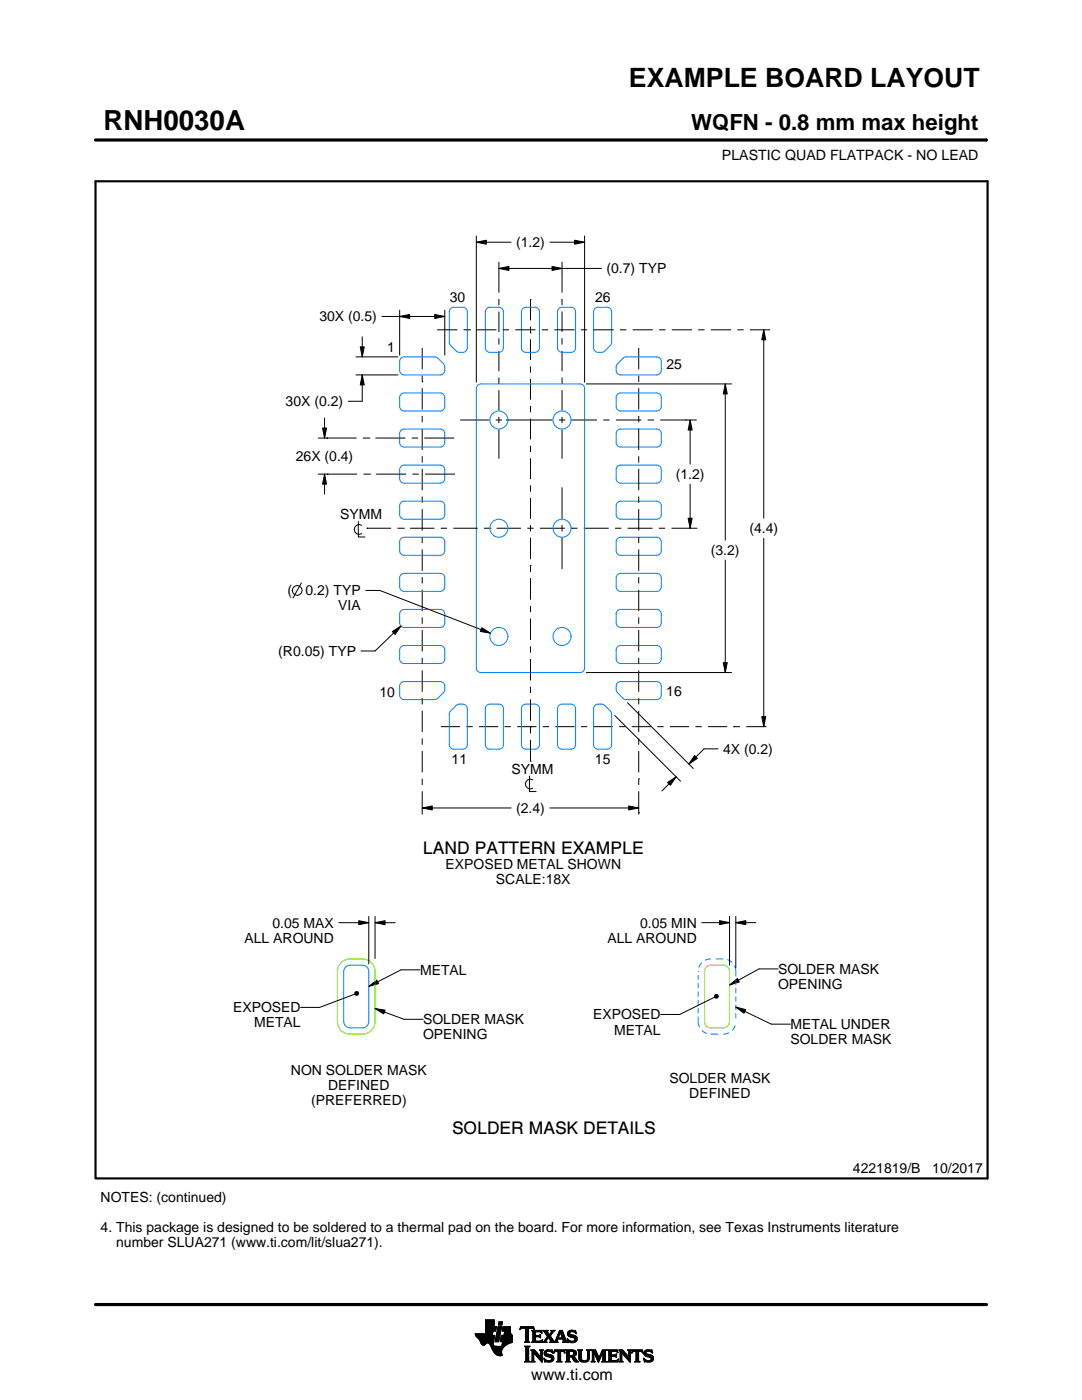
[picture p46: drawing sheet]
<svg xmlns="http://www.w3.org/2000/svg" width="216mm" height="279mm" viewBox="0 0 216 279" stroke-linecap="round" stroke-linejoin="round" font-family="sans-serif">
<defs><g id="words">
<text font-size="5.5" x="20.6" y="26">RNH0030A</text>
<text font-size="5.3" x="125.5" y="17.4">EXAMPLE BOARD LAYOUT</text>
<text font-size="4.4" x="137.9" y="26">WQFN - 0.8 mm max height</text>
<g font-size="3.5">
<text x="84.4" y="170.4">LAND PATTERN EXAMPLE</text>
<text x="90.2" y="226.4">SOLDER MASK DETAILS</text>
</g>
<text font-size="3.2" x="106" y="275.3">www.ti.com</text>
<g font-size="2.8">
<text x="144.1" y="32">PLASTIC QUAD FLATPACK - NO LEAD</text>
<text x="103" y="49.3">(1.2)</text>
<text x="121" y="54.6">(0.7) TYP</text>
<text x="63.7" y="64.2">30X (0.5)</text>
<text x="89.8" y="60.4">30</text>
<text x="118.7" y="60.3">26</text>
<text x="77.2" y="70.2">1</text>
<text x="133" y="73.6">25</text>
<text x="57" y="81.1">30X (0.2)</text>
<text x="59" y="92">26X (0.4)</text>
<text x="134.8" y="95.6">(1.2)</text>
<text x="67.9" y="103.7">SYMM</text>
<text x="149.5" y="106.4">(4.4)</text>
<text x="141.8" y="110.8">(3.2)</text>
<text x="57.4" y="118.8">(</text>
<text x="61" y="118.8">0.2) TYP</text>
<text x="67.5" y="121.8">VIA</text>
<text x="55.5" y="130.9">(R0.05) TYP</text>
<text x="75.7" y="139">10</text>
<text x="133" y="138.9">16</text>
<text x="90.1" y="152.5">11</text>
<text x="102" y="154.5">SYMM</text>
<text x="118.7" y="152.5">15</text>
<text x="144.3" y="150.4">4X (0.2)</text>
<text x="103" y="162.2">(2.4)</text>
<text x="88.9" y="173.5">EXPOSED METAL SHOWN</text>
<text x="99" y="176.5">SCALE:18X</text>
<text x="54.4" y="185.1">0.05 MAX</text>
<text x="127.7" y="185.1">0.05 MIN</text>
<text x="48.8" y="188.1">ALL AROUND</text>
<text x="121.2" y="188.1">ALL AROUND</text>
<text x="83.8" y="194.6">METAL</text>
<text x="155.3" y="194.4">SOLDER MASK</text>
<text x="155.3" y="197.4">OPENING</text>
<text x="46.5" y="202">EXPOSED</text>
<text x="118.3" y="203.5">EXPOSED</text>
<text x="50.7" y="205">METAL</text>
<text x="84.4" y="204.4">SOLDER MASK</text>
<text x="84.4" y="207.4">OPENING</text>
<text x="122.5" y="206.5">METAL</text>
<text x="157.7" y="205.4">METAL UNDER</text>
<text x="157.7" y="208.4">SOLDER MASK</text>
<text x="58" y="214.6">NON SOLDER MASK</text>
<text x="62.1" y="220.6">(PREFERRED)</text>
<text x="65.5" y="217.6">DEFINED</text>
<text x="133.6" y="216.2">SOLDER MASK</text>
<text x="137.5" y="219.2">DEFINED</text>
<text x="20.1" y="239.9">NOTES: (continued)</text>
<text x="170.2" y="234.2">4221819/B</text>
<text x="186" y="234.2">10/2017</text>
<text x="20.1" y="245.9">4. This package is designed to be soldered to a thermal pad on the board. For more information, see Texas Instruments literature</text>
<text x="23.2" y="248.9">number SLUA271 (www.ti.com/lit/slua271).</text>
</g>
</g></defs>
<g fill="none" stroke="#000" stroke-width=".2">
<path d="M19.1 27.9h177.7M196.8 27.7v.5M95 48.3l2-.4v.8zM95 47.1v29.2M95 48.3h7M99.5 53.6l2-.4v.8zM99.5 52.3v6.1M99.5 59.7v1.2M99.5 53.6h20.5M105.8 59.8h.1M105.8 59.8v4.1M109.7 48.3h6.9"/>
<path d="M110.1 53.2l2 .4-2 .4zM112.1 52.3v6.1M112.1 59.7v1.2M114.6 47.9l2 .4-2 .4zM116.6 47.1v29.2M71 74.8h8.4M71 71.2h8.4M71.9 69.2h.8l-.4 2zM72.3 74.8l.4 2h-.8zM72.3 67.2v4M72.3 74.8v5.3h-2.8M76.2 63.2h12.5"/>
<path d="M79.7 63.2l2-.4v.8zM79.7 61.9v9M84.2 76.2h.1M84.2 69.4v4.3M84.2 75v1.2M84.2 77.5v4.2M86.7 62.8l2 .4-2 .4zM87.2 65.8h4M88.7 61.9v9M92.5 65.8h1.3M93.8 65.8h.1M95 65.8h4.1"/>
<path d="M99.5 62.2v4.1M99.5 67.5v1.3M99.5 70v4.1M99.5 75.4v1.2M99.5 77.9v4M100.3 65.8h1.3M102.8 65.8h4.1M105.8 66.4h.1M105.8 65.2v1.2M105.8 67.7v4.2M105.8 73.1v1.3M105.8 75.6v4.2"/>
<path d="M108.1 65.8h1.3M110.6 65.8h4.1M112.1 62.2v4M112.1 67.5v1.3M112.1 70v4.1M112.1 75.3v1.3M112.1 77.9v4M115.9 65.8h1.3M117 76.6h29M118.4 65.8h4.1M123.7 65.8h1.3M126.2 65.8h4.1"/>
<path d="M127.4 69.4v4.3M127.4 75v1.2M127.4 77.5v4.2M131.5 65.8h1.3M134 65.8h4.1M139.3 65.8h1.3M141.8 65.8h4.1M144.7 76.6l.4 2h-.8zM144.7 76.6v31.2M147.1 65.8h1.3M149.6 65.8h4.1M152.4 65.8l.4 2h-.8z"/>
<path d="M152.4 65.8v37.6M63.5 87.4h7.6M63.5 94.6h7.8M64.4 85.4h.8l-.4 2zM64.8 94.6l.4 2h-.8zM64.8 83.4v4M64.8 94.6v4M65.2 87.4h.1M65.3 94.6h.1M72.4 87.4h1.3M72.5 94.6h1.3M73.7 87.4h.1"/>
<path d="M73.8 94.6h.1M74.9 87.4h6M75.1 94.6h5.9M82.2 87.4h1.2M82.3 94.6h1.3M84.2 83v1.3M84.2 85.5v4.3M84.2 91.1v1.2M84.2 93.6v4.2M84.2 99.1v1.3M84.7 87.4h5.9M84.8 94.6h6"/>
<path d="M91.8 83.8h5.9M98.9 83.8h1.3M99.5 83.2v1.3M99.5 85.7v5.8M100.9 83.8h9.4M105.8 81v1.3M105.8 83.5v4.2M105.8 89v1.2M105.8 91.5v4.1M105.8 96.9v1.2M105.8 99.4v4.1M111.5 83.8h1.3"/>
<path d="M112.1 83.2v1.3M112.1 85.7v5.9M112.1 97.3v6.2M114 83.8h5.1M120.4 83.8h1.2M122.9 83.8h5.1M127.4 83v1.3M127.4 85.5v4.3M127.4 91.1v1.2M127.4 93.6v4.2M127.4 99.1v1.3M129.2 83.8h1.3"/>
<path d="M131.7 83.8h7.3M136.8 83.8h.1M137.7 83.8l.4 2h-.8zM137.7 83.8v8.8M137.7 96.6v8.8M60.1 116.3l-1.6 3M71.5 104.1v3.1h1.3M72.2 104.8a.98 .98 0 0 0-1.5 .9 .98 .98 0 0 0 1.5 .8M73 117.8h2.8l22.1 8.6M73.2 105.4h.1M73.2 105.4h4.8M79.3 105.4h1.3"/>
<path d="M80.6 105.4h.1M81.8 105.4h4.9M84.2 101.6v4.3M84.2 107.1v1.3M84.2 109.7v4.2M84.2 115.2v1.2M84.2 117.7v4.3M87.9 105.4h1.3M90.5 105.4h4.8M96.6 105.4h1.2M97.8 105.4h.1M99.1 105.4h4.9"/>
<path d="M105.2 105.4h1.3M105.8 112.9h.1M105.8 104.8v1.3M105.8 107.3v4.3M105.8 112.9v1.2M105.8 115.4v4.3M107.7 105.4h5M112.1 104.8v1.3M112.1 107.3v6.3M114 105.4h.1M114 105.4h1.2M116.5 105.4h5"/>
<path d="M122.7 105.4h1.3M125.2 105.4h5M127.4 101.6v4.3M127.4 107.1v1.3M127.4 109.7v4.2M127.4 115.2v1.2M127.4 117.7v4.3M131.5 105.4h1.2M134 105.4h5M137.3 103.4h.8l-.4 2zM139 105.4h.1M144.7 111.8v22.4"/>
<path d="M152.4 107.4v37.6M78.3 126l1.7-1.1-1.2 1.7zM80 124.9l-5.2 5h-2.8M84.2 123.2v1.3M84.2 125.7v4.3M84.2 131.3v1.2M84.2 133.8v4.3M84.2 139.3v1.3M96.1 125.3l1.8 1.1-2-.4zM105.8 120.9v1.3M105.8 123.4v4.3M105.8 129v1.2"/>
<path d="M105.8 131.5v4.3M105.8 137.1v1.2M105.8 139.6v4.3M117 134.2h29M127.4 123.2v1.3M127.4 125.7v4.3M127.4 131.3v1.2M127.4 133.8v4.3M127.4 139.3v1.3M144.3 132.2h.8l-.4 2zM84.2 141.8v4.3M84.2 147.4v1.2"/>
<path d="M84.2 149.9v4.2M84.2 155.4v1.3M84.2 157.9v4.6M88 145h3.8M93.1 145h1.2M95.6 145h3.8M100.7 145h1.2M103.2 145h3.8M105.6 154.9v3.1h1.4M105.8 145.1h.1M105.8 151.9h.1M105.8 145.1v1.3"/>
<path d="M105.8 147.6v4.3M106.3 155.6a.98 .98 0 0 0-1.5 .9 .98 .98 0 0 0 1.5 .8M108.3 145h1.3M110.8 145h3.9M115.9 145h1.3M118.4 145h3.9M122.7 142.8l13.1 13.1M123.5 145h1.3M125.2 140.2l13.1 13.2M126 145h3.9M127.4 155.4h.1M127.4 141.8v4.3"/>
<path d="M127.4 147.4v1.2M127.4 149.9v4.3M127.4 155.4v1.3M127.4 157.9v4.6M131.1 145h1.3M133.2 156.2l1.7-1.2-1.1 1.7zM133.7 145h3.8M134.9 155l-2.8 2.9M138.6 150.8l.6 .6-1.7 1.1zM138.8 145h1.2M141.3 145h3.8M143.3 149.4h-2.8l-3 3.1"/>
<path d="M146.4 145h.1M146.4 145h1.2M148.9 145h3.8M152 143h.8l-.4 2zM152.7 145h.1M84.2 161.2l2-.4v.8zM84.2 161.2h17.8M109.7 161.2h17.7M125.4 160.8l2 .4-2 .4zM127.4 162.2h.1M67.6 184.1h6M70.8 198.4l-7 2.6h-3.8"/>
<path d="M70.8 198.1l.3-.2h.3l.2 .4-.2 .3h-.3l-.3-.2zM71.6 183.7l2 .4-2 .4zM73.6 196.9l1.6-1.3 .3 .7zM73.6 182.9v9.5M74.8 184.1l2-.4v.8zM74.8 184.1h4M74.8 182.9v8.4M83.8 193.6h-3.8l-6.4 3.3M140 184.1h5.6M142.6 198.7l.3-.3 .3 .1 .1 .3-.1 .3-.3 .1-.3-.2zM142.6 199l-7 3.5h-3.8M143.6 183.7l2 .4-2 .4z"/>
<path d="M145.6 196.6l1.5-1.3 .4 .7zM145.6 182.9v9.7M146.8 184.1l2-.4v.8zM146.8 182.9v10.2M146.8 184.1h4M155.3 193.4h-3.8l-5.9 3.2M74.8 201.3l2 .3-.2 .8zM74.8 201.3l5.8 2.1h3.8M146.8 201l2 .5-.3 .7zM146.8 201l7.1 3.4h3.8M94.8 266.2h3.5M94.8 266.3h3.5"/>
<path d="M94.9 266.4h3.3M94.9 266.5h3.8l-.2 1.2M94.9 266.5h3.8M95 266.6h3.7M95 266.7h3.7M95.1 266.8h3.6M95.2 266.9h3.4M95.3 267h3.3M95.4 267.1h3.2M95.5 267.2h3.1M95.6 267.3h3M95.7 267.4h2.8"/>
<path d="M95.7 267.5h2.8M95.8 267.6h2.7M95.8 267.7h2.7M95.9 267.8h2.6M95.9 267.9h2.5M95.9 268h2.5M96 268h1.1M96 268.1h1M96.1 268.2h.8M96.1 268.3h.7M96.2 268.4h.6M96.3 268.4h.4"/>
<path d="M96.9 266.1h1.4M96.9 266h1.4M96.9 265.9h1.4M96.9 265.8h1.5M96.9 265.7h1.5M96.9 264.7l2.2 .1-.2 .9h-.5l-.2 .8M96.9 265.6h2M96.9 265.5h2M96.9 265.4h2M96.9 265.3h2.1M96.9 265.2h2.1M96.9 265.1h2.1"/>
<path d="M96.9 265h2.1M96.9 264.9h2.1M96.9 264.8h2.2M96.9 264.6h1.7M96.9 264.5h1.7M96.9 264.4h1.7M96.9 264.3h1.7M96.9 264.2h1.7M96.9 264.1h1.7M96.9 264h1.7M96.9 263.9h1.7M96.9 263.8h1.7"/>
<path d="M96.9 263.7h1.7M96.9 263.6h1.7M96.9 263.5h1.7M96.9 263.4h1.7M97.5 268h.9M97.6 268.1h.8M97.7 268.2h.7M97.7 268.3h.7M97.8 268.4h.6M97.9 268.5h.6M97.9 268.6h.7M98 268.7h1.1"/>
<path d="M98 268.8h2.6M98 268.8h2.5M98.1 268.9h2.3M98.1 269h2.3M98.1 269.1h2.2M98.2 269.2h2.1M98.2 269.2h2M98.2 269.3h2M98.3 269.4h1.9M98.3 269.5h1.8M98.4 269.6h1.7M98.4 268v.4l.3 .2 2 .1"/>
<path d="M98.5 269.7h1.6M98.5 267.7l-.1 .3M98.5 269.8h1.6M98.6 269.9h1.5M98.6 264.8v-1.4h-1.7v2.8h-2.1l.1 .3 .8 .9 .6 1h.4l.5-.4 .4 .1 1 1.8 .8 .6h.8l-.1-1.1 .8-.9M98.6 270h1.5M98.7 270h1.4M98.8 270.1h1.3M98.8 267.7h.7M98.8 267.6h.7M98.8 267.5h.7M98.9 270.2h1.2"/>
<path d="M98.9 267.4h.7M98.9 267.3h.7M98.9 267.2h.7M98.9 267.1h.7M98.9 267h.7M98.9 270.3h1.3M99 266.9h.6M99 266.9h.7M99 266.8h.7M99 266.7h.7M99 266.6h.7M99 266.5h.7"/>
<path d="M99.1 270.4h1.1M99.1 266.4h.7M99.1 266.3h.7M99.1 266.2h.7M99.1 266.1h.7M99.1 266h.7M99.2 265.9h.7M99.2 265.8h.7M99.2 270.4h1M99.2 265.7h.7M99.2 265.6h.7M99.2 265.5h.7"/>
<path d="M99.3 265.4h.6M99.3 265.4h.7M99.3 265.3h.7M99.3 265.2h.7M99.3 265.1h.7M99.3 265h.7M99.4 270.5h.8M99.4 264.9h.7M99.4 264.8h.7M99.4 264.8h.7l-.6 3h-.7zM99.4 264.5l.2-.7h.7l-.2 .7h-.7M99.5 264.4h.6"/>
<path d="M99.5 264.3h.7M99.5 264.2h.7M99.5 264.1h.7M99.5 264h.7M99.5 263.9h.7M99.6 263.8h.7M99.8 270.6h.1M99.8 267.7h2.4M99.8 267.6h2.4M99.8 267.5h2.4M99.9 267.4h2.3M99.9 267.3h2.3"/>
<path d="M99.9 267.2h2.3M99.9 267.1h2.3M99.9 267h2.3M99.9 266.9h2.3M100 266.9h2.2M100 266.8h2.2M100 266.7h2.2M100 266.6h2.2M100 266.5h2.2M100.1 268.6h.7M100.2 268.5h.7M100.2 268.4h.8"/>
<path d="M100.2 268.4h.9M100.2 268.3h1M100.2 268.2h1.2M100.2 265.6h1.6M100.2 268.1h1.4M100.2 265.5h1.6M100.2 268h1.6M100.3 265.4h1.5M100.3 268h1.7M100.3 267.9h1.9M100.3 265.3h1.5M100.3 267.8h1.9"/>
<path d="M100.3 265.2h1.5M100.3 265.1h1.5M100.3 265h1.5M100.4 264.9h1.4M100.4 264.8h1.4M100.6 266.5l.1-.8h-.5l.2-.9h1.4l.1 1.1 .3 .6v1.4l-1.3 .6M100.6 266.4h1.5M100.6 266.3h1.4M100.6 266.2h1.4M100.6 266.1h1.3M100.7 266h1.2M100.7 265.9h1.2"/>
<path d="M100.7 265.8h1.1M100.7 265.7h1.1M102.2 266.5h-2.2l-.2 1.1 .1 .2h.4l-.2 .9M103.7 265.3h.1M103.8 265.2h.2M103.8 265h2.8M103.8 264.9h2.7M103.9 264.8h2.6M104.7 267.8h1M104.7 271.8h1.1M104.7 268.7h1M104.8 267.7h.7"/>
<path d="M104.8 271.7h.8M104.9 265.2h.6M104.9 268.9h.6M104.9 267.6h.6M104.9 267.5l-.2 .3M104.9 267.5h.6M104.9 267.4h.6M104.9 267.3h.6M104.9 267.2h.6M104.9 267.1h.6M104.9 267h.6M104.9 266.8h.6"/>
<path d="M104.9 266.7h.6M104.9 266.6h.6M104.9 266.5h.6M104.9 266.4h.6M104.9 266.3h.6M104.9 266.2h.6M104.9 266.1h.6M104.9 265.9h.6M104.9 265.8h.6M104.9 265.7h.6M104.9 265.6h.6M104.9 265.5h.6"/>
<path d="M104.9 265.4h.6M104.9 265.3h.6M104.9 271.5h.6M104.9 269h.6M104.9 271.4h.6M104.9 271.4v-2.4l-.2-.4h1.1l-.3 .4v2.4M104.9 271.4l-.2 .4h1.1l-.3-.4M104.9 271.3h.6M104.9 271.2h.6M104.9 271.1h.6M104.9 271h.6M104.9 270.9h.6"/>
<path d="M104.9 270.8h.6M104.9 270.6h.6M104.9 270.5h.6M104.9 270.4h.6M104.9 270.3h.6M104.9 270.2h.6M104.9 270.1h.6M104.9 270h.6M104.9 269.9h.6M104.9 269.8h.6M104.9 269.6h.6M104.9 269.5h.6"/>
<path d="M104.9 269.4h.6M104.9 269.3h.6M104.9 269.2h.6M104.9 269.1h.6M105.5 267.5l.2 .3M105.5 267.5v-2.3l.7-.1 .4 .3-.1-.6h-2.6l-.1 .6 .4-.3 .7 .1v2.3M105.7 267.8h-1M105.9 271.8h.8M105.9 269.4h.8M106.1 269.5h.7M106.1 267.8h2M106.1 271.7h.5"/>
<path d="M106.2 269.6h.7M106.2 271.5h.3M106.2 265.6h1.8M106.2 269.8h.8M106.2 271.4h.3M106.2 271.4l-.3 .4h.8l-.2-.4M106.2 271.3h.3M106.2 271.2h.3M106.2 271.1h.3M106.2 271h.3M106.2 270.9h.3M106.2 270.8h.3"/>
<path d="M106.2 270.6h.3M106.2 270.5h.3M106.2 270.4h.3M106.2 270.3h.3M106.2 270.2h.3M106.2 270.1h.3M106.2 270h1M106.2 269.9h.9M106.2 269.8v1.6M106.2 269.8l-.3-.4h.8l1.2 1.4M106.3 267.7h1.8M106.3 265.7h1.8"/>
<path d="M106.3 267.6h.6M106.3 265.8h.6M106.3 267.5l-.2 .3M106.3 267.5h.5M106.3 267.4h.5M106.3 267.3h.5M106.3 267.2h.5M106.3 267.1h.5M106.3 267h.5M106.3 266.8h.5M106.3 266.7h1.6M106.3 266.6h1.6"/>
<path d="M106.3 266.5h.5M106.3 266.4h.5M106.3 266.3h.5M106.3 266.2h.5M106.3 266.1h.5M106.3 265.9h.5M106.4 265.2h.2M106.5 270h.1M106.5 270v1.4M106.5 265.3h.1M106.6 270.1h.7M106.7 270.2h.7"/>
<path d="M106.8 270.3h.7M106.8 265.9l.2-.1h.6l.6 .2-.2-.5h-1.9l.2 .3v1.7M106.8 265.9v.6h.8l.3-.2v.7M106.9 270.4h.7M107 270.5h.7M107.1 270.6h.7M107.2 270.8h1M107.3 270.9h.9M107.4 271h.8M107.5 271.1h.7M107.6 271.2h.6M107.6 266.5h.3"/>
<path d="M107.7 271.3h.5M107.7 269.4h.7M107.7 266.8h.2M107.7 267.6h.5M107.8 266.4h.1M107.8 271.4h.4M107.8 267h.1M107.8 265.8h.3M107.8 269.5h.5M107.9 271.5h.3M107.9 269.6h.3M107.9 267l-.3-.2h-.8l.1 .8h.9l.5-.2"/>
<path d="M107.9 269.8h.3M107.9 270.6h.3M107.9 270.5h.3M107.9 270.4h.3M107.9 270.3h.3M107.9 270.2h.3M107.9 270.1h.3M107.9 270h.3M107.9 269.9h.3M107.9 269.8v1M107.9 269.8l-.2-.4h.7l-.2 .4M108 271.7h.2"/>
<path d="M108 265.9h.1M108 267.5h.2M108.1 271.8h.1M108.1 266.1h.1M108.2 267.4h.1M108.2 269.8v2.1l-1.7-1.9M108.2 267.8h.9M108.3 267.4l-.2 .5-2-.1M108.3 265.6h1M108.5 267.7h.5M108.5 271.1l.8 .4h.5l.2-.2-.1-.3-1-.4-.3-.3 .1-.7 .8-.2 .5 .1 .2-.1 .1 .6-.9-.3-.3 .1-.1 .3 1.3 .4 .2 .6M108.5 271.1h.1"/>
<path d="M108.5 265.7h.7M108.5 271.2h.2M108.6 271.3h.2M108.6 270.1h.4M108.6 270h.4M108.6 270.2h.6M108.6 267.6h.4M108.6 271.4h.4M108.6 269.9h.4M108.6 270.3h1M108.6 265.8h.7M108.6 271.5h.8"/>
<path d="M108.6 269.8h.5M108.7 271.7h1.5M108.7 270.4h1.3M108.7 267.5h.3M108.7 271.8h.1M108.7 265.9h.6M108.7 269.6h1.5M108.8 267.4h.3M108.8 270.5h1.5M108.8 266.1h.6M108.8 269.5h1.4M108.8 267.3h.4"/>
<path d="M108.9 266.2h.6M108.9 267.2h.4M108.9 266.3h.6M108.9 270.6h1.5M109 267.1h.3M109 266.4h1M109.1 271.8h.9M109.1 269.4h.7M109.1 267h.9M109.1 266.5h.8M109.1 267.8h-.9M109.2 266.8h.8"/>
<path d="M109.2 266.6h.6M109.2 266.7h.7M109.2 266.7l-.6 .9-.4 .2M109.3 270.8h1.1M109.5 267.1h.6M109.6 267.2h.6M109.7 271.5h.7M109.7 267.3h.6M109.7 267.8l.2-.1-.5-.8-.4 .8 .1 .1M109.7 267.8h1.6M109.7 266.3h.4M109.7 267.4h.6"/>
<path d="M109.8 270.9h.7M109.8 266.2h.3M109.8 266.6l.9 1.2 1-2.3h.5l.8 2.1 .3 .2M109.8 267.5h.6M109.9 266.1h.3M109.9 269.8h.4M109.9 267.6h.6M109.9 267.7h.7M109.9 271.4h.5M109.9 265.9h.4M110 271h.5M110 265.6h.7"/>
<path d="M110 265.9l-.4 .5-.4-.6 .2-.3h-1.1l.9 1.2M110 265.9l.1-.2-.2-.2h.8l-.9 1.1M110 271.3h.5M110 265.8h.4M110 271.1h.5M110 271.2h.5M110.1 269.4h.1M110.1 265.7h.4M110.1 269.9h.2M110.2 270h.1M110.5 270h.1M110.5 269.9h.2"/>
<path d="M110.5 271.1l-.3 .6-.7 .2-.6-.2-.2 .1-.2-.7M110.5 269.8h.3M110.6 269.6h2.1M110.6 269.5h2M110.6 269.4h2M110.7 267.7h.5M110.8 267.6h.4M110.9 267.5h.3M110.9 267.4h.3M111 267.3h.3M111 267.2h1.8M111 267.1h1.8"/>
<path d="M111.1 267h.3M111.1 271.8h1M111.1 266.8h.4M111.2 266.7h.3M111.2 267.5l.1-.2h1l.1 .2M111.2 267.5v.3h.1M111.2 266.6h.3M111.3 266.5h.3M111.3 271.7h.6M111.3 266.4h.3M111.3 271.5h.6M111.3 267.8h-1.6"/>
<path d="M111.3 269.8h.6M111.4 266.3h.3M111.4 271.4h.5M111.4 271.4l-.1-1.7h-.4l-.4 .4 .2-.7h1.9l.1 .7-.4-.4h-.4v1.7M111.4 270.5h.5M111.4 270.4h.5M111.4 270.3h.5M111.4 270.2h.5M111.4 270.1h.5M111.4 270h.5M111.4 269.9h.5M111.4 271.4l-.3 .4h1l-.2-.4"/>
<path d="M111.4 271.3h.5M111.4 271.2h.5M111.4 271.1h.5M111.4 271h.5M111.4 270.9h.5M111.4 270.8h.5M111.4 270.6h.5M111.4 266.2h.3M111.4 266.1h.4M111.5 265.9h.9M111.5 265.8h.8M111.6 265.7h.7"/>
<path d="M111.6 265.6h.6M111.8 265.9l.4 1.1h-.8zM111.9 266.1h.5M111.9 266.2h.5M111.9 266.3h.6M112 266.4h.5M112 266.5h.6M112.1 266.6h.5M112.1 266.7h.6M112.1 266.8h.6M112.2 267h.5M112.2 267.8h1.1"/>
<path d="M112.3 267.3h.6M112.3 267.4h.6M112.4 267.5h.6M112.4 267.5v.3h-.2M112.4 269.8h.3M112.4 267.6h.6M112.4 267.7h.7M112.6 269.9h.1M112.6 270h.2M112.8 271.8h1M112.8 269.4h1.6M113 269.5h1.7"/>
<path d="M113 271.7h.7M113 269.6h1.9M113 271.5h.6M113 269.8h.6M113 271.4h.6M113 271.4l-.2 .4h1l-.2-.4M113 271.3h.6M113 271.2h.6M113 271.1h.6M113 271h.6M113 270.9h.6M113 270.8h1.5"/>
<path d="M113 270.6h1.6M113 270.5h1.8M113 270.4h.6M113 270.3h.6M113 270.2h.6M113 270.1h.6M113 270h.6M113 269.9h.6M113 269.8v1.6M113 269.8l-.2-.4h1.5l.5 .2 .2 .3v.4l-.2 .3-.4 .1M113.2 267.3h.2M113.2 267.4h.3"/>
<path d="M113.2 266.2h.5M113.2 266.3h.6M113.2 266.1h.5M113.3 267.5h.3M113.3 267.8h-1.1M113.3 266.4h.9M113.3 265.9h.4M113.3 267.6h.6M113.3 266.5h1.3M113.3 267.7h1.6M113.3 265.8h.5M113.3 267.8h.2"/>
<path d="M113.4 266.6h1.5M113.4 265.7h1.5M113.4 265.7l.5-.2 .7 .1 .2-.1 .1 .7-.7-.4h-.4l-.1 .3 .1 .2 .9 .2 .4 .3 .1 .5-.3 .5-.6 .2-.7-.2-.2 .1-.2-.7 .9 .5 .4-.1 .2-.3-.1-.3-1.2-.4-.2-.5zM113.5 266.7h1.5M113.5 265.6h1.4M113.6 271.4v-.6h.4l.7 .9 .8 .1M113.6 269.9l.1-.2 .7 .2v.4l-.4 .2M113.6 269.9v.6M113.7 267.8h1.1M113.8 266.8h1.3M113.8 265.5h.6M114 268h.4"/>
<path d="M114.1 270.9h.6M114.2 271h.6M114.2 271.1h.7M114.3 271.2h.6M114.3 267h.8M114.3 269.8h.7M114.3 270.4h.6M114.4 271.3h.6M114.4 270.7l1.1 1.1M114.4 270.7h.1M114.4 271.4h.7M114.4 269.9h.6"/>
<path d="M114.4 270.3h.6M114.5 267.6h.5M114.5 270.2h.5M114.5 270h.5M114.5 265.8h.4M114.5 270.1h.5M114.5 271.5h.7M114.6 271.7h.7M114.6 267.1h.6M114.6 267.5h.5M114.7 267.2h.5M114.7 267.4h.5"/>
<path d="M114.7 265.9h.3M114.7 267.3h.5M114.7 271.8h.8M114.8 266.1h.2M114.9 266.2h.1M115.3 269.4h.9M115.4 269.5h.7M115.5 269.6h.5M115.5 269.8h.5M115.5 269.8v1.4l.4 .5 .6 .2 .6-.1 .4-.3 .1-.5M115.5 271h.5M115.5 270.9h.5"/>
<path d="M115.5 270.8h.5M115.5 270.6h.5M115.5 270.5h.5M115.5 270.4h.5M115.5 270.3h.5M115.5 270.2h.5M115.5 270.1h.5M115.5 270h.5M115.5 269.9h.5M115.5 269.8l-.2-.4h.9l-.2 .4M115.5 271.1h.5M115.5 271.2h.5"/>
<path d="M115.5 271.3h.6M115.6 271.4h.6M115.7 271.5h.8M115.8 271.7h1.5M116 271l.2 .4 .4 .2 .5-.2 .2-.4M116 269.8v1.2M116 271.8h1.1M116.8 271.5h.6M117 269.4h.8M117.1 271.4h.4M117.2 269.5h.5M117.2 271.3h.4"/>
<path d="M117.2 269.6h.4M117.2 271.2h.4M117.2 271.1h.4M117.3 269.8h.3M117.3 271h.3M117.3 270.9h.3M117.3 270.8h.3M117.3 270.6h.3M117.3 270.5h.3M117.3 270.4h.3M117.3 270.3h.3M117.3 270.2h.3"/>
<path d="M117.3 270.1h.3M117.3 270h.3M117.3 269.9h.3M117.6 269.8l.2-.4h-.8l.2 .3 .1 1.3M117.6 269.8v1.2M118 271.8h.7M118 269.4h.8M118.1 269.5h.8M118.1 271.7h.5M118.2 269.6h.7M118.2 271.5h.3M118.2 269.8h.8"/>
<path d="M118.2 271.4h.3M118.2 269.8l-.2-.4h.8l.7 1.6 .7-1.6h.9l-.3 .4M118.2 271.4l-.2 .4h.7l-.2-.4M118.2 271.3h.3M118.2 271.2h.3M118.2 271.1h.3M118.2 271h.3M118.2 270.9h.3M118.2 270.8h.3M118.2 270.6h.3M118.2 270.5h.3M118.2 270.4h.3"/>
<path d="M118.2 270.3h.3M118.2 270.2h.3M118.2 270.1h.3M118.2 270h.9M118.2 269.9h.8M118.2 269.8v1.6M118.6 270.1h.5M118.6 270.2h.6M118.7 270.3h.5M118.7 270.4h.6M118.8 270.5h.5M118.8 270.6h.6"/>
<path d="M118.9 270.8h.5M118.9 270.9h.6M119 271h.8M119 271.1h.8M119.1 271.2h.6M119.1 271.3h.6M119.2 271.4h.4M119.2 271.5h.4M119.3 271.7h.2M119.3 271.8h.2M119.6 270.9h.3M119.6 270.8h.3"/>
<path d="M119.7 270.6h.3M119.7 270.5h.3M119.8 270.4h.3M119.8 270.3h.3M119.9 270.2h.3M119.9 270.1h.3M120 270h.8M120 269.9h.8M120 269.8h.8M120.1 271.8h1M120.1 269.6h.7M120.1 269.5h.8"/>
<path d="M120.2 269.4h.9M120.2 271.7h.7M120.3 271.5h.5M120.3 271.4h.5M120.3 271.4l-.2 .4h1l-.3-.4M120.3 271.4v-1.5l-.9 2-.9-2v1.5M120.3 271.3h.5M120.3 271.2h.5M120.3 271.1h.5M120.3 271h.5M120.3 270.9h.5M120.3 270.8h.5"/>
<path d="M120.3 270.6h.5M120.3 270.5h.5M120.3 270.4h.5M120.3 270.3h.5M120.3 270.2h.5M120.3 270.1h.5M120.8 269.8v1.6M121.2 271.8h2M121.2 269.4h1.9M121.4 269.5h1.8M121.4 271.7h1.9M121.5 269.6h1.7"/>
<path d="M121.5 271.5h1.8M121.5 269.8h.5M121.5 271.4h.5M121.5 269.8l-.3-.4h1.9l.2 .6M121.5 269.9h.5M121.5 269.8v1.6M121.5 271.3h.5M121.5 271.2h.5M121.5 271.1h.5M121.5 271h.5M121.5 270.9h.5M121.5 270.8h.5"/>
<path d="M121.5 270.6h1.5M121.5 270.5h1.5M121.5 270.4h1.5M121.5 270.3h.5M121.5 270.2h.5M121.5 270.1h.5M121.5 270h.5M122.6 270.4l.4-.2v.7l-.2-.2h-.8v.8h.2M122.9 270.8h.1M122.9 270.3h.1M123 269.8h.3M123.1 271.4h.3"/>
<path d="M123.2 269.9h.1M123.3 270h.1M123.3 270l-.4-.3h-.8l-.1 .7M123.3 271.3h.1M123.4 271.2h.1M123.4 271.2l-.2 .6h-2l.3-.4M123.4 271.2l-.3 .3h-.4M123.5 271.8h.8M123.5 269.4h.7M123.6 269.5h.7M123.7 271.7h.5M123.7 269.6h.7"/>
<path d="M123.7 271.5h.4M123.7 269.8h.8M123.7 271.4h.4M123.7 271.4l-.2 .4h.8l-.2-.4M123.7 271.3h.4M123.7 271.2h.4M123.7 271.1h.4M123.7 271h.4M123.7 270.9h.4M123.7 270.8h.4M123.7 270.6h.4M123.7 270.5h.4"/>
<path d="M123.7 270.4h.4M123.7 270.3h.4M123.7 270.2h.4M123.7 270.1h.4M123.7 270h1M123.7 269.9h.9M123.7 269.8v1.6M123.7 269.8l-.2-.4h.7l1.2 1.4 .1-1M124.1 270v1.4M124.1 270h.1M124.2 270.1h.6M124.2 270.2h.7"/>
<path d="M124.3 270.3h.7M124.4 270.4h.7M124.5 270.5h.7M124.6 270.6h.7M124.7 270.8h1.1M124.8 270.9h1M124.9 271h.9M125 271.1h.8M125.1 271.2h.7M125.2 271.3h.6M125.2 269.4h.8M125.3 271.4h.5"/>
<path d="M125.4 269.5h.5M125.4 271.5h.4M125.4 269.6h.4M125.5 269.8h.3M125.5 269.8l-.3-.4h.8l-.2 .4M125.5 270.4h.3M125.5 270.3h.3M125.5 270.2h.3M125.5 270.1h.3M125.5 270h.3M125.5 269.9h.3M125.5 270.6h.3"/>
<path d="M125.5 270.5h.3M125.5 271.7h.3M125.6 271.8h.2M125.8 269.8v2.1l-1.7-1.9M126 270h.1M126.1 269.9h.1M126.1 269.8h.3M126.1 269.6h2.1M126.2 269.5h2M126.2 269.4h2M126.6 271.8h1.1M126.9 271.7h.6"/>
<path d="M126.9 271.5h.5M126.9 269.8h.5M126.9 271.4h.5M126.9 271.4v-1.7h-.5l-.3 .4 .1-.7h1.9l.2 .7-.4-.4h-.5v1.7M126.9 270.5h.5M126.9 270.4h.5M126.9 270.3h.5M126.9 270.2h.5M126.9 270.1h.5M126.9 270h.5M126.9 269.9h.5M126.9 271.4l-.3 .4h1.1l-.3-.4"/>
<path d="M126.9 271.3h.5M126.9 271.2h.5M126.9 271.1h.5M126.9 271h.5M126.9 270.9h.5M126.9 270.8h.5M126.9 270.6h.5M128 269.8h.3M128.1 269.9h.2M128.2 270h.1M128.4 271.1h.1M128.4 271.2h.2"/>
<path d="M128.5 271.3h.2M128.5 270.1h.4M128.5 270h.4M128.5 270.2h.6M128.5 271.4h.4M128.5 269.9h.4M128.5 270.3h1M128.5 271.5h.8M128.5 269.8h.5M128.6 271.7h1.5M128.6 270.4h1.3M128.6 271.8h.1"/>
<path d="M128.6 269.6h1.5M128.7 270.5h1.5M128.7 269.5h1.4M128.8 270.6h1.5M128.9 271.8h1M129 269.4h.7M129.1 270.8l-.6-.4 .1-.7 .5-.3 .8 .1 .2-.1 .1 .7-.8-.4-.4 .1-.1 .2 1.3 .5 .2 .6M129.1 270.8l.8 .2v.4l-.7 .1-.8-.4M129.2 270.8h1.1M129.6 271.5h.7M129.6 270.9h.8M129.8 269.8h.4"/>
<path d="M129.8 271.4h.5M129.9 271h.5M129.9 271.3h.5M129.9 271.1h.5M129.9 271.2h.5M129.9 269.4h.2M130 269.9h.2M130.1 270h.1M130.4 271.1l-.3 .6-.7 .2-.6-.2-.2 .1-.2-.7"/>
<circle cx="59.3" cy="117.8" r=".98"/>
</g>
<g fill="#000">
<path d="M95 48.3l2-.4v.8zM99.5 53.6l2-.4v.8zM110.1 53.2l2 .4-2 .4zM114.6 47.9l2 .4-2 .4zM71.9 69.2h.8l-.4 2zM72.3 74.8l.4 2h-.8zM79.7 63.2l2-.4v.8zM86.7 62.8l2 .4-2 .4zM144.7 76.6l.4 2h-.8zM152.4 65.8l.4 2h-.8zM64.4 85.4h.8l-.4 2zM64.8 94.6l.4 2h-.8z"/>
<path d="M137.7 83.8l.4 2h-.8zM137.3 103.4h.8l-.4 2zM78.3 126l1.7-1.1-1.2 1.7zM96.1 125.3l1.8 1.1-2-.4zM144.3 132.2h.8l-.4 2zM133.2 156.2l1.7-1.2-1.1 1.7zM138.6 150.8l.6 .6-1.7 1.1zM152 143h.8l-.4 2zM84.2 161.2l2-.4v.8zM125.4 160.8l2 .4-2 .4zM70.8 198.1l.3-.2h.3l.2 .4-.2 .3h-.3l-.3-.2zM71.6 183.7l2 .4-2 .4z"/>
<path d="M73.6 196.9l1.6-1.3 .3 .7zM74.8 184.1l2-.4v.8zM142.6 198.7l.3-.3 .3 .1 .1 .3-.1 .3-.3 .1-.3-.2zM143.6 183.7l2 .4-2 .4zM145.6 196.6l1.5-1.3 .4 .7zM146.8 184.1l2-.4v.8zM74.8 201.3l2 .3-.2 .8zM146.8 201l2 .5-.3 .7z"/>
</g>
<path d="M19.1 36.2h178v199h-178z" fill="none" stroke="#000" stroke-width=".43"/>
<path d="M19 27.9h177.8M19 260.3h177.8" fill="none" stroke="#000" stroke-width=".63"/>
<g fill="none" stroke="#0080ff" stroke-width=".2">
<path d="M80 71.5l.6-.3h6.1l.7 .3 1.1 1.1a1.6 1.6 0 0 1-.3 2.2h-7.6a.9 .9 0 0 1-.9-.9v-1.8zM80 78.7l.6-.3h7.2a.9 .9 0 0 1 .9 .9v1.8a.9 .9 0 0 1-.9 .9h-7.2a.9 .9 0 0 1-.9-.9v-1.8zM89.9 61.6l.6-.3h1.8a.9 .9 0 0 1 .9 .9v7.2a1.28 1.28 0 0 1-2 .8l-1.3-1.3-.2-.4-.1-6.3zM95.3 76.9l.6-.3h19.8a.9 .9 0 0 1 .9 .9v55.8a.9 .9 0 0 1-.9 .9h-19.8a.9 .9 0 0 1-.9-.9v-55.8zM97.1 61.6l.6-.3h1.8a.9 .9 0 0 1 .9 .9v7.2a.9 .9 0 0 1-.9 .9h-1.8a.9 .9 0 0 1-.9-.9v-7.2zM104.3 61.6l.6-.3h1.8a.9 .9 0 0 1 .9 .9v7.2a.9 .9 0 0 1-.9 .9h-1.8a.9 .9 0 0 1-.9-.9v-7.2zM111.5 61.6l.6-.3h1.8a.9 .9 0 0 1 .9 .9v7.2a.9 .9 0 0 1-.9 .9h-1.8a.9 .9 0 0 1-.9-.9v-7.2zM118.7 61.6l.6-.3h1.8a.9 .9 0 0 1 .9 .9v6.3l-1.3 1.6a1.6 1.6 0 0 1-2.2-.3l-.1-7.6zM123.2 78.7l.6-.3h7.2a.9 .9 0 0 1 .9 .9v1.8a.9 .9 0 0 1-.9 .9h-7.2a.9 .9 0 0 1-.9-.9v-1.8zM124.3 71.5l.7-.3h6a.9 .9 0 0 1 .9 .9v1.8a.9 .9 0 0 1-.9 .9h-7.2a1.28 1.28 0 0 1-.7-2zM80 85.9l.6-.3h7.2a.9 .9 0 0 1 .9 .9v1.8a.9 .9 0 0 1-.9 .9h-7.2a.9 .9 0 0 1-.9-.9v-1.8zM80 93.1l.6-.3h7.2a.9 .9 0 0 1 .9 .9v1.8a.9 .9 0 0 1-.9 .9h-7.2a.9 .9 0 0 1-.9-.9v-1.8z"/>
<path d="M123.2 85.9l.6-.3h7.2a.9 .9 0 0 1 .9 .9v1.8a.9 .9 0 0 1-.9 .9h-7.2a.9 .9 0 0 1-.9-.9v-1.8zM123.2 93.1l.6-.3h7.2a.9 .9 0 0 1 .9 .9v1.8a.9 .9 0 0 1-.9 .9h-7.2a.9 .9 0 0 1-.9-.9v-1.8zM80 107.5l.6-.3h7.2a.9 .9 0 0 1 .9 .9v1.8a.9 .9 0 0 1-.9 .9h-7.2a.9 .9 0 0 1-.9-.9v-1.8zM80 114.7l.6-.3h7.2a.9 .9 0 0 1 .9 .9v1.8a.9 .9 0 0 1-.9 .9h-7.2a.9 .9 0 0 1-.9-.9v-1.8zM80 100.3l.6-.3h7.2a.9 .9 0 0 1 .9 .9v1.8a.9 .9 0 0 1-.9 .9h-7.2a.9 .9 0 0 1-.9-.9v-1.8zM123.2 107.5l.6-.3h7.2a.9 .9 0 0 1 .9 .9v1.8a.9 .9 0 0 1-.9 .9h-7.2a.9 .9 0 0 1-.9-.9v-1.8zM123.2 114.7l.6-.3h7.2a.9 .9 0 0 1 .9 .9v1.8a.9 .9 0 0 1-.9 .9h-7.2a.9 .9 0 0 1-.9-.9v-1.8zM123.2 100.3l.6-.3h7.2a.9 .9 0 0 1 .9 .9v1.8a.9 .9 0 0 1-.9 .9h-7.2a.9 .9 0 0 1-.9-.9v-1.8zM80 136.3l.6-.3h7.2a1.28 1.28 0 0 1 .8 2.1l-1.2 1.3-.4 .2h-6.4a.9 .9 0 0 1-.9-.9v-1.8zM80 129.1l.6-.3h7.2a.9 .9 0 0 1 .9 .9v1.8a.9 .9 0 0 1-.9 .9h-7.2a.9 .9 0 0 1-.9-.9v-1.8zM80 121.9l.6-.3h7.2a.9 .9 0 0 1 .9 .9v1.8a.9 .9 0 0 1-.9 .9h-7.2a.9 .9 0 0 1-.9-.9v-1.8zM123.2 136.3l.6-.3h7.2a.9 .9 0 0 1 .9 .9v1.8a.9 .9 0 0 1-.9 .9h-6.3l-1.5-1.4a1.76 1.76 0 0 1 0-1.9z"/>
<path d="M123.2 129.1l.6-.3h7.2a.9 .9 0 0 1 .9 .9v1.8a.9 .9 0 0 1-.9 .9h-7.2a.9 .9 0 0 1-.9-.9v-1.8zM123.2 121.9l.6-.3h7.2a.9 .9 0 0 1 .9 .9v1.8a.9 .9 0 0 1-.9 .9h-7.2a.9 .9 0 0 1-.9-.9v-1.8zM91 140.8a1.6 1.6 0 0 1 2.2 .3v7.5a.9 .9 0 0 1-.9 .9h-1.8a.9 .9 0 0 1-.9-.9l.1-6.3zM97.1 140.8l.6-.3h1.8a.9 .9 0 0 1 .9 .9v7.2a.9 .9 0 0 1-.9 .9h-1.8a.9 .9 0 0 1-.9-.9v-7.2zM104.3 140.8l.6-.3h1.8a.9 .9 0 0 1 .9 .9v7.2a.9 .9 0 0 1-.9 .9h-1.8a.9 .9 0 0 1-.9-.9v-7.2zM111.5 140.8l.6-.3h1.8a.9 .9 0 0 1 .9 .9v7.2a.9 .9 0 0 1-.9 .9h-1.8a.9 .9 0 0 1-.9-.9v-7.2zM118.7 140.8a1.76 1.76 0 0 1 2 0l1.3 1.5v6.3a.9 .9 0 0 1-.9 .9h-1.8a.9 .9 0 0 1-.9-.9v-7.2zM69.1 192.9l.7-.3h2.5a1.25 1.25 0 0 1 1.3 1.3v10a1.25 1.25 0 0 1-1.3 1.2h-2.5a1.25 1.25 0 0 1-1.2-1.2v-10v-.4zM139.3 193.9h.1M139.3 194.5v1M139.3 196.2v1M139.3 197.9v1"/>
<path d="M139.3 199.5v1M140.1 192.1l-.7 1M141.8 191.4l-1.1 .3M142.8 191.4h1.5M145.1 191.5l1 .6M146.5 192.7l.3 .9v1.3M146.8 195.5v1M146.8 197.2v1M146.8 198.9v1M139.3 202.9v1.3l.3 .8M139.3 201.2v1M140.1 205.6l.9 .7"/>
<path d="M141.8 206.4h1.5M145.5 206.1l-1.2 .3M146.7 204.7l-.6 .9M146.8 200.5v1M146.8 202.2v1"/>
<circle cx="99.5" cy="83.8" r="1.8"/>
<circle cx="112.1" cy="83.8" r="1.8"/>
<circle cx="99.5" cy="105.4" r="1.8"/>
<circle cx="112.1" cy="105.4" r="1.8"/>
<circle cx="99.5" cy="127" r="1.8"/>
<circle cx="112.1" cy="127" r="1.8"/>
</g>
<path d="M68.3 191.9l.4-.3a8.5 8.5 0 0 1 4.2-.2 2.5 2.5 0 0 1 1.9 2.5v10a2.5 2.5 0 0 1-2.5 2.5h-2.5a2.5 2.5 0 0 1-2.5-2.5v-10a2.5 2.5 0 0 1 1-2zM141.1 192.9l.7-.3h2.5a1.25 1.25 0 0 1 1.3 1.3v10a1.25 1.25 0 0 1-1.3 1.2h-2.5a1.25 1.25 0 0 1-1.2-1.2v-10v-.4z" fill="none" stroke="#6ef200" stroke-width=".2"/>
<use href="#words"/>
</svg>
